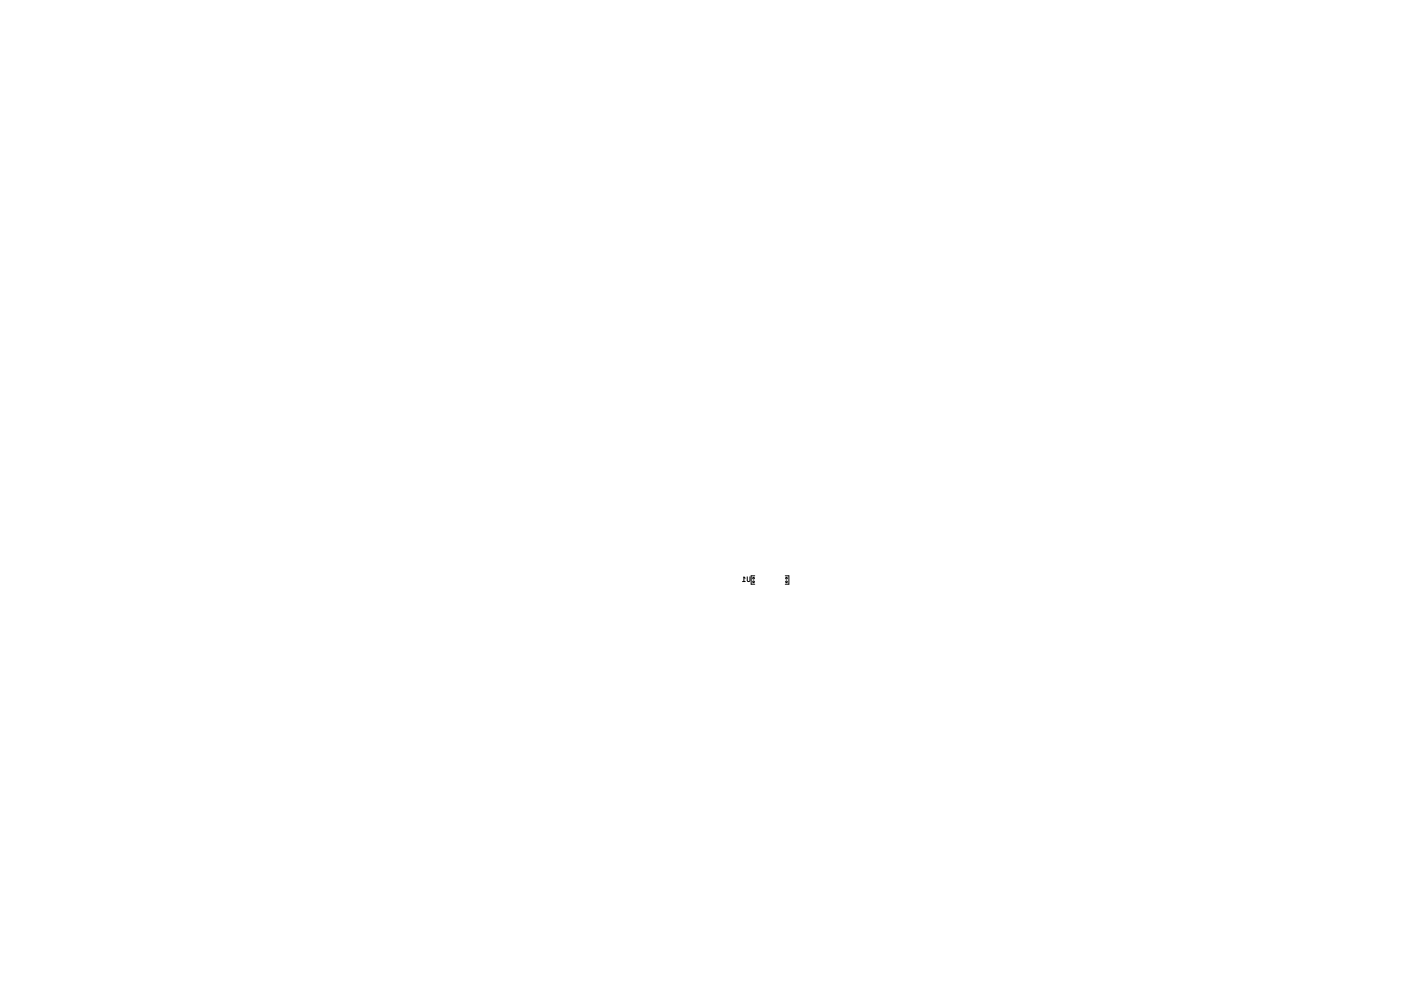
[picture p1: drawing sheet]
<svg xmlns="http://www.w3.org/2000/svg" width="297mm" height="210mm" viewBox="0 0 297 210" stroke-linecap="round" stroke-linejoin="round" font-family="sans-serif">
<g fill="none" stroke="#000" stroke-width=".21">
<path d="M157.4 123.4h.6M158 122.7l-.3-.3v1M158.4 122.4v.8l.2 .2 .4-.2v-.8M160 122.2h-.7v1.7h.7M166.5 122.2h.8v1.7h-.8"/>
<circle cx="159.8" cy="123.4" r=".18"/>
<circle cx="159.8" cy="122.7" r=".18"/>
<circle cx="166.8" cy="122.7" r=".18"/>
<circle cx="166.8" cy="123.4" r=".18"/>
</g>
</svg>
